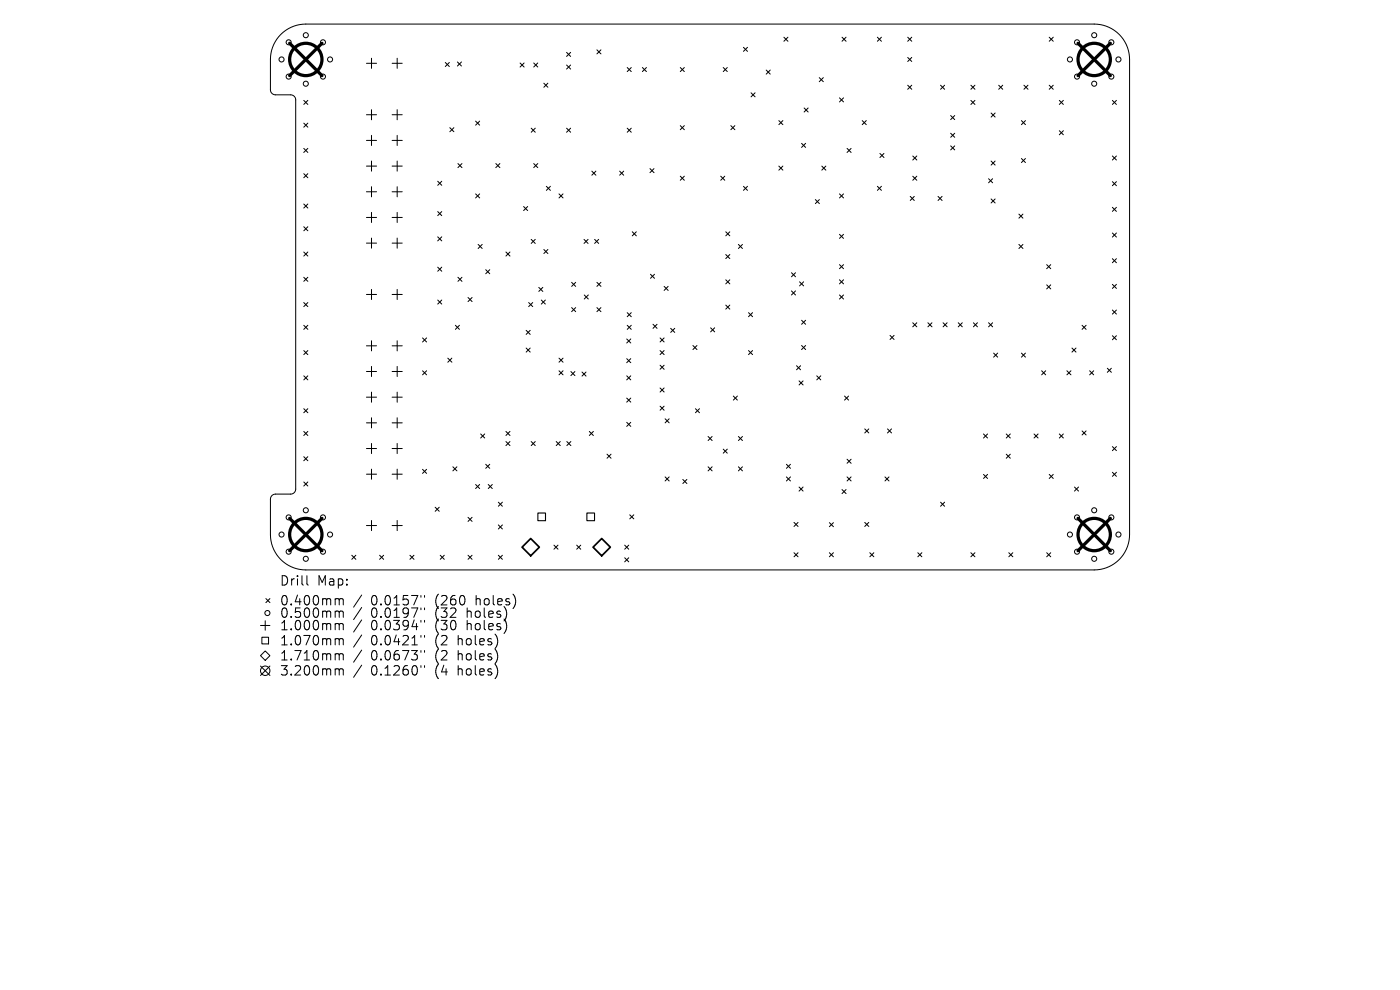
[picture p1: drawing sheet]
<svg xmlns="http://www.w3.org/2000/svg" width="297mm" height="210mm" viewBox="0 0 297 210" stroke-linecap="round" stroke-linejoin="round" font-family="sans-serif">
<defs><g id="words">
<g font-size="2.8">
<text x="59.3" y="124.5">Drill</text>
<text x="67.3" y="124.5">Map:</text>
<text x="59.3" y="128.7">0.400mm</text>
<text x="59.3" y="131.3">0.500mm</text>
<text x="78.7" y="128.7">0.0157&quot;</text>
<text x="78.7" y="131.3">0.0197&quot;</text>
<text x="92.4" y="128.7">(260</text>
<text x="92.4" y="131.3">(32</text>
<text x="99.3" y="131.3">holes)</text>
<text x="101.2" y="128.7">holes)</text>
<text x="59.3" y="134">1.000mm</text>
<text x="59.3" y="137.2">1.070mm</text>
<text x="78.7" y="134">0.0394&quot;</text>
<text x="78.7" y="137.2">0.0421&quot;</text>
<text x="92.4" y="134">(30</text>
<text x="92.4" y="137.2">(2</text>
<text x="97.4" y="137.2">holes)</text>
<text x="99.3" y="134">holes)</text>
<text x="59.3" y="140.4">1.710mm</text>
<text x="59.3" y="143.6">3.200mm</text>
<text x="78.7" y="140.4">0.0673&quot;</text>
<text x="78.7" y="143.6">0.1260&quot;</text>
<text x="92.4" y="140.4">(2</text>
<text x="92.4" y="143.6">(4</text>
<text x="97.4" y="140.4">holes)</text>
<text x="97.4" y="143.6">holes)</text>
</g>
</g></defs>
<g fill="none" stroke="#000" stroke-width=".21">
<path d="M59.6 7.3a7.5 7.5 0 0 1 5.3-2.2h167.2a7.5 7.5 0 0 1 7.5 7.5v100.8a7.5 7.5 0 0 1-7.5 7.5h-167.2a7.5 7.5 0 0 1-7.5-7.5v-7.5a1.07 1.07 0 0 1 1-1.1h3.3a1.07 1.07 0 0 0 1-1.1v-82.5a1.07 1.07 0 0 0-1-1.1h-3.3a1.07 1.07 0 0 1-1-1.1v-6.4a7.5 7.5 0 0 1 2.2-5.3zM77.7 13.4h2.2M78.8 12.4v2.1M83.2 13.4h2.1M84.3 12.4v2.1M94.5 13.3l.8 .8M95.3 13.3l-.8 .8M97 13.1l.9 .9M97.9 13.1l-.9 .9M110.3 13.4l.9 .8M111.2 13.4l-.9 .8M113.2 13.4l.9 .8"/>
<path d="M114.1 13.4l-.9 .8M115.4 17.7l.8 .8M116.2 17.7l-.8 .8M120.2 11.1l.9 .9M120.2 13.8l.9 .8M121.1 11.1l-.9 .9M121.1 13.8l-.9 .8M126.6 10.6l.9 .8M127.5 10.6l-.9 .8M133.1 14.3l.8 .9M133.9 14.3l-.8 .9M136.3 14.3l.8 .9"/>
<path d="M137.1 14.3l-.8 .9M144.3 14.3l.9 .9M145.2 14.3l-.9 .9M153.4 14.3l.9 .9M154.3 14.3l-.9 .9M157.7 10l.9 .9M158.6 10l-.9 .9M159.3 19.7l.9 .8M160.2 19.7l-.9 .8M162.5 14.9l.9 .8M163.4 14.9l-.9 .8M166.3 7.9l.9 .9"/>
<path d="M167.2 7.9l-.9 .9M173.8 16.5l.9 .8M174.7 16.5l-.9 .8M178.6 7.9l.9 .9M179.5 7.9l-.9 .9M186.1 7.9l.9 .9M187 7.9l-.9 .9M192.6 7.9l.8 .9M192.6 12.2l.8 .8M192.6 18.1l.8 .8M193.4 7.9l-.8 .9M193.4 12.2l-.8 .8"/>
<path d="M193.4 18.1l-.8 .8M199.5 18.1l.9 .8M200.4 18.1l-.9 .8M206 18.1l.8 .8M206.8 18.1l-.8 .8M211.9 18.1l.8 .8M212.7 18.1l-.8 .8M217.2 18.1l.9 .8M218.1 18.1l-.9 .8M222.6 7.9l.8 .9M222.6 18.1l.8 .8M223.4 18.1l-.8 .8"/>
<path d="M223.4 7.9l-.8 .9M64.4 21.3l.9 .9M64.4 26.1l.9 .9M64.4 31.5l.9 .8M64.4 36.8l.9 .9M65.3 21.3l-.9 .9M65.3 26.1l-.9 .9M65.3 31.5l-.9 .8M65.3 36.8l-.9 .9M77.7 24.3h2.2M77.7 29.8h2.2M77.7 35.2h2.2"/>
<path d="M78.8 23.3v2.1M78.8 28.7v2.2M78.8 34.2v2.1M78.8 39.6v2.2M83.2 24.3h2.1M83.2 29.8h2.1M83.2 35.2h2.1M84.3 23.3v2.1M84.3 28.7v2.2M84.3 34.2v2.1M84.3 39.6v2.2M92.9 38.5l.8 .8"/>
<path d="M93.7 38.5l-.8 .8M95.4 27.1l.9 .8M96.3 27.1l-.9 .8M97.1 34.7l.9 .9M98 34.7l-.9 .9M100.9 25.7l.9 .8M101.8 25.7l-.9 .8M105.2 34.7l.8 .9M106 34.7l-.8 .9M112.7 27.2l.8 .9M113.2 34.7l.9 .9M113.5 27.2l-.8 .9"/>
<path d="M114.1 34.7l-.9 .9M115.9 39.5l.9 .9M116.8 39.5l-.9 .9M120.2 27.2l.9 .9M121.1 27.2l-.9 .9M125.6 36.3l.8 .9M126.4 36.3l-.8 .9M131.5 36.3l.8 .9M132.3 36.3l-.8 .9M133.1 27.2l.8 .9M133.9 27.2l-.8 .9M137.9 35.8l.8 .8"/>
<path d="M138.7 35.8l-.8 .8M144.3 26.7l.9 .8M144.3 37.4l.9 .8M145.2 26.7l-.9 .8M145.2 37.4l-.9 .8M152.9 37.4l.9 .8M153.8 37.4l-.9 .8M155 26.7l.9 .8M155.9 26.7l-.9 .8M157.7 39.5l.9 .9M158.6 39.5l-.9 .9M165.2 25.6l.9 .8"/>
<path d="M165.2 35.2l.9 .9M166.1 25.6l-.9 .8M166.1 35.2l-.9 .9M170.1 30.4l.8 .9M170.6 22.9l.8 .9M170.9 30.4l-.8 .9M171.4 22.9l-.8 .9M174.3 35.2l.9 .9M175.2 35.2l-.9 .9M178.1 20.8l.8 .8M178.9 20.8l-.8 .8M179.7 31.5l.9 .8"/>
<path d="M180.6 31.5l-.9 .8M182.9 25.6l.9 .8M183.8 25.6l-.9 .8M186.1 39.5l.9 .9M186.7 32.6l.8 .8M187 39.5l-.9 .9M187.5 32.6l-.8 .8M193.6 33.1l.9 .8M193.6 37.4l.9 .8M194.5 33.1l-.9 .8M194.5 37.4l-.9 .8M201.7 24.5l.8 .9"/>
<path d="M201.7 28.3l.8 .8M201.7 30.9l.8 .9M202.5 24.5l-.8 .9M202.5 28.3l-.8 .8M202.5 30.9l-.8 .9M206 21.3l.8 .9M206.8 21.3l-.8 .9M209.7 37.9l.9 .9M210.3 24l.8 .8M210.3 34.2l.8 .8M210.6 37.9l-.9 .9M211.1 24l-.8 .8"/>
<path d="M211.1 34.2l-.8 .8M216.7 25.6l.8 .8M216.7 33.6l.8 .9M217.5 25.6l-.8 .8M217.5 33.6l-.8 .9M224.7 21.3l.9 .9M224.7 27.7l.9 .9M225.6 27.7l-.9 .9M225.6 21.3l-.9 .9M236 21.3l.8 .9M236 33.1l.8 .8M236 38.5l.8 .9"/>
<path d="M236.8 21.3l-.8 .9M236.8 33.1l-.8 .8M236.8 38.5l-.8 .9M64.4 43.3l.9 .8M64.4 48.1l.9 .9M64.4 53.5l.9 .8M64.4 58.8l.9 .9M65.3 43.3l-.9 .8M65.3 48.1l-.9 .9M65.3 53.5l-.9 .8M65.3 58.8l-.9 .9M77.7 40.7h2.2"/>
<path d="M77.7 46.1h2.2M77.7 51.6h2.2M78.8 45.1v2.1M78.8 50.5v2.1M83.2 40.7h2.1M83.2 46.1h2.1M83.2 51.6h2.1M84.3 45.1v2.1M84.3 50.5v2.1M92.9 44.9l.8 .8M92.9 50.2l.8 .9M92.9 56.7l.8 .8"/>
<path d="M93.7 44.9l-.8 .8M93.7 50.2l-.8 .9M93.7 56.7l-.8 .8M97.1 58.8l.9 .9M98 58.8l-.9 .9M100.9 41.1l.9 .9M101.4 51.9l.9 .8M101.8 41.1l-.9 .9M102.3 51.9l-.9 .8M103 57.2l.9 .9M103.9 57.2l-.9 .9M107.3 53.5l.9 .8"/>
<path d="M108.2 53.5l-.9 .8M111.1 43.8l.8 .9M111.9 43.8l-.8 .9M112.7 50.8l.8 .8M113.5 50.8l-.8 .8M115.4 52.9l.8 .9M116.2 52.9l-.8 .9M118.6 41.1l.8 .9M119.4 41.1l-.8 .9M121.3 59.9l.8 .9M122.1 59.9l-.8 .9M123.9 50.8l.9 .8"/>
<path d="M124.8 50.8l-.9 .8M126.1 50.8l.9 .8M126.6 59.9l.9 .9M127 50.8l-.9 .8M127.5 59.9l-.9 .9M134.1 49.2l.9 .8M135 49.2l-.9 .8M138 58.2l.9 .8M138.9 58.2l-.9 .8M154 54l.8 .9M154 49.2l.8 .8M154 59.4l.8 .8"/>
<path d="M154.8 49.2l-.8 .8M154.8 54l-.8 .9M154.8 59.4l-.8 .8M156.6 51.9l.9 .8M157.5 51.9l-.9 .8M167.9 57.9l.9 .8M168.8 57.9l-.9 .8M169.6 59.8l.9 .8M170.5 59.8l-.9 .8M173 42.3l.8 .9M173.8 42.3l-.8 .9M178.1 41.1l.8 .9"/>
<path d="M178.1 49.7l.8 .9M178.1 56.1l.8 .9M178.1 59.4l.8 .8M178.9 56.1l-.8 .9M178.9 41.1l-.8 .9M178.9 49.7l-.8 .9M178.9 59.4l-.8 .8M193.1 41.7l.9 .8M194 41.7l-.9 .8M199 41.7l.9 .8M199.9 41.7l-.9 .8M210.3 42.2l.8 .9"/>
<path d="M211.1 42.2l-.8 .9M216.2 45.4l.8 .9M216.2 51.9l.8 .8M217 51.9l-.8 .8M217 45.4l-.8 .9M222 56.1l.9 .9M222.9 56.1l-.9 .9M236 44l.8 .8M236 49.4l.8 .9M236 54.9l.8 .8M236.8 44l-.8 .8M236.8 49.4l-.8 .9"/>
<path d="M236.8 54.9l-.8 .8M64.4 64.2l.9 .8M64.4 69l.9 .9M64.4 74.4l.9 .8M64.4 79.7l.9 .9M65.3 64.2l-.9 .8M65.3 69l-.9 .9M65.3 74.4l-.9 .8M65.3 79.7l-.9 .9M77.7 62.5h2.2M77.7 73.4h2.2M77.7 78.8h2.2"/>
<path d="M78.8 61.4v2.1M78.8 72.3v2.1M78.8 77.7v2.2M83.2 62.5h2.1M83.2 73.4h2.1M83.2 78.8h2.1M84.3 61.4v2.1M84.3 72.3v2.1M84.3 77.7v2.2M89.6 71.7l.9 .8M89.6 78.7l.9 .8M90.5 71.7l-.9 .8"/>
<path d="M90.5 78.7l-.9 .8M92.9 63.6l.8 .9M93.7 63.6l-.8 .9M95 76l.9 .8M95.9 76l-.9 .8M96.6 69l.9 .9M97.5 69l-.9 .9M99.3 63.1l.8 .9M100.1 63.1l-.8 .9M111.6 70.1l.9 .8M111.6 73.8l.9 .9M112.2 64.2l.8 .8"/>
<path d="M112.5 70.1l-.9 .8M112.5 73.8l-.9 .9M113 64.2l-.8 .8M114.3 61l.9 .8M114.8 63.6l.9 .9M115.2 61l-.9 .8M115.7 63.6l-.9 .9M118.6 76l.8 .8M118.6 78.7l.8 .8M119.4 76l-.8 .8M119.4 78.7l-.8 .8M121.1 78.8l.9 .9"/>
<path d="M121.3 65.3l.8 .8M122 78.8l-.9 .9M122.1 65.3l-.8 .8M123.5 78.9l.8 .9M123.9 62.6l.9 .8M124.3 78.9l-.8 .9M124.8 62.6l-.9 .8M126.6 65.3l.9 .8M127.5 65.3l-.9 .8M133 71.9l.8 .9M133 76.1l.8 .8M133 79.7l.8 .9"/>
<path d="M133.1 66.3l.8 .9M133.1 69l.8 .9M133.8 71.9l-.8 .9M133.8 76.1l-.8 .8M133.8 79.7l-.8 .9M133.9 66.3l-.8 .9M133.9 69l-.8 .9M138.5 68.8l.9 .8M139.4 68.8l-.9 .8M140 77.5l.9 .8M140 71.7l.9 .8M140 74.4l.9 .8"/>
<path d="M140.9 71.7l-.9 .8M140.9 74.4l-.9 .8M140.9 77.5l-.9 .8M140.9 60.8l.8 .8M141.7 60.8l-.8 .8M142.3 69.6l.8 .9M143.1 69.6l-.8 .9M147 73.3l.9 .9M147.9 73.3l-.9 .9M150.8 69.5l.8 .9M151.6 69.5l-.8 .9M154 64.7l.8 .9"/>
<path d="M154.8 64.7l-.8 .9M158.8 66.3l.9 .9M158.8 74.4l.9 .8M159.7 74.4l-.9 .8M159.7 66.3l-.9 .9M167.9 61.7l.9 .9M168.8 61.7l-.9 .9M169 77.6l.8 .8M169.8 77.6l-.8 .8M170.1 67.9l.8 .9M170.1 73.3l.8 .9M170.9 67.9l-.8 .9"/>
<path d="M170.9 73.3l-.8 .9M173.3 79.7l.8 .9M174.1 79.7l-.8 .9M178.1 62.6l.8 .8M178.9 62.6l-.8 .8M188.8 71.2l.9 .8M189.7 71.2l-.9 .8M193.6 68.5l.9 .8M194.5 68.5l-.9 .8M196.9 68.5l.8 .8M197.7 68.5l-.8 .8M200.1 68.5l.8 .8"/>
<path d="M200.9 68.5l-.8 .8M203.3 68.5l.8 .8M204.1 68.5l-.8 .8M206.5 68.5l.9 .8M207.4 68.5l-.9 .8M209.7 68.5l.9 .8M210.6 68.5l-.9 .8M210.8 74.9l.8 .9M211.6 74.9l-.8 .9M216.7 74.9l.8 .9M217.5 74.9l-.8 .9M221 78.7l.8 .8"/>
<path d="M221.8 78.7l-.8 .8M222 60.4l.9 .9M222.9 60.4l-.9 .9M226.3 78.7l.9 .8M227.2 78.7l-.9 .8M227.4 73.8l.9 .9M228.3 73.8l-.9 .9M229.6 69l.8 .9M230.4 69l-.8 .9M231.2 78.7l.8 .8M232 78.7l-.8 .8M234.9 78.1l.9 .9"/>
<path d="M235.8 78.1l-.9 .9M236 60.3l.8 .9M236 65.8l.8 .8M236 71.2l.8 .9M236.8 65.8l-.8 .8M236.8 60.3l-.8 .9M236.8 71.2l-.8 .9M64.4 86.7l.9 .9M64.4 91.5l.9 .9M64.4 96.9l.9 .8M65.3 86.7l-.9 .9M65.3 91.5l-.9 .9"/>
<path d="M65.3 96.9l-.9 .8M77.7 84.3h2.2M77.7 89.7h2.2M77.7 95.1h2.2M78.8 83.2v2.1M78.8 88.6v2.2M78.8 94.1v2.1M78.8 99.5v2.2M83.2 84.3h2.1M83.2 89.7h2.1M83.2 95.1h2.1M84.3 83.2v2.1"/>
<path d="M84.3 88.6v2.2M84.3 94.1v2.1M84.3 99.5v2.2M89.6 99.6l.9 .8M90.5 99.6l-.9 .8M96.1 99l.8 .9M96.9 99l-.8 .9M102 92.1l.8 .8M102.8 92.1l-.8 .8M103 98.5l.9 .8M103.9 98.5l-.9 .8M107.3 91.5l.9 .9"/>
<path d="M107.3 93.7l.9 .8M108.2 91.5l-.9 .9M108.2 93.7l-.9 .8M112.7 93.7l.8 .8M113.5 93.7l-.8 .8M118 93.7l.9 .8M118.9 93.7l-.9 .8M120.3 93.7l.8 .8M121.1 93.7l-.8 .8M125 91.5l.9 .9M125.9 91.5l-.9 .9M128.8 96.3l.8 .9"/>
<path d="M129.6 96.3l-.8 .9M133 89.6l.8 .8M133 84.4l.8 .9M133.8 84.4l-.8 .9M133.8 89.6l-.8 .8M140 82.3l.9 .9M140 86.2l.9 .8M140.9 82.3l-.9 .9M140.9 86.2l-.9 .8M141.1 88.8l.9 .9M142 88.8l-.9 .9M147.5 86.7l.9 .9"/>
<path d="M148.4 86.7l-.9 .9M150.2 92.6l.9 .9M150.2 99l.9 .9M151.1 92.6l-.9 .9M151.1 99l-.9 .9M153.4 95.3l.9 .8M154.3 95.3l-.9 .8M155.6 84l.8 .9M156.4 84l-.8 .9M156.6 92.6l.9 .9M156.6 99l.9 .9M157.5 92.6l-.9 .9"/>
<path d="M157.5 99l-.9 .9M166.8 98.5l.9 .8M167.7 98.5l-.9 .8M169.5 80.8l.9 .9M170.4 80.8l-.9 .9M179.2 84l.8 .9M179.7 97.4l.9 .9M180 84l-.8 .9M180.6 97.4l-.9 .9M183.5 91l.8 .8M184.3 91l-.8 .8M188.3 91l.8 .8"/>
<path d="M189.1 91l-.8 .8M208.6 92.1l.9 .8M209.5 92.1l-.9 .8M213.5 92.1l.8 .8M213.5 96.3l.8 .9M214.3 92.1l-.8 .8M214.3 96.3l-.8 .9M219.4 92.1l.8 .8M220.2 92.1l-.8 .8M224.7 92.1l.9 .8M225.6 92.1l-.9 .8M229.6 91.4l.8 .9"/>
<path d="M230.4 91.4l-.8 .9M236 94.7l.8 .9M236.8 94.7l-.8 .9M64.4 102.2l.9 .9M65.3 102.2l-.9 .9M74.6 117.8l.9 .8M75.5 117.8l-.9 .8M77.7 100.6h2.2M77.7 111.5h2.2M78.8 110.4v2.2M80.5 117.8l.9 .8M81.4 117.8l-.9 .8"/>
<path d="M83.2 100.6h2.1M83.2 111.5h2.1M84.3 110.4v2.2M87 117.8l.8 .8M87.8 117.8l-.8 .8M92.3 107.6l.9 .9M93.2 107.6l-.9 .9M93.4 117.8l.9 .8M94.3 117.8l-.9 .8M99.3 109.7l.8 .9M99.3 117.8l.8 .8M100.1 109.7l-.8 .9"/>
<path d="M100.1 117.8l-.8 .8M100.9 102.8l.9 .8M101.8 102.8l-.9 .8M103.6 102.8l.8 .8M104.4 102.8l-.8 .8M105.7 106.5l.9 .9M105.7 111.4l.9 .8M105.7 117.8l.9 .8M106.6 111.4l-.9 .8M106.6 106.5l-.9 .9M106.6 117.8l-.9 .8M117.5 115.6l.9 .9"/>
<path d="M118.4 115.6l-.9 .9M122.3 115.6l.9 .9M123.2 115.6l-.9 .9M132.5 115.6l.9 .9M132.5 118.3l.9 .9M133.4 115.6l-.9 .9M133.4 118.3l-.9 .9M133.6 109.2l.9 .9M134.5 109.2l-.9 .9M141.1 101.2l.9 .8M142 101.2l-.9 .8M144.9 101.7l.8 .9"/>
<path d="M145.7 101.7l-.8 .9M166.8 101.2l.9 .8M167.7 101.2l-.9 .8M168.4 110.8l.9 .9M168.4 117.3l.9 .8M169.3 110.8l-.9 .9M169.3 117.3l-.9 .8M169.5 103.3l.9 .9M170.4 103.3l-.9 .9M175.9 110.9l.9 .8M175.9 117.3l.9 .8M176.8 110.9l-.9 .8"/>
<path d="M176.8 117.3l-.9 .8M178.6 103.9l.9 .8M179.5 103.9l-.9 .8M179.7 101.2l.9 .8M180.6 101.2l-.9 .8M183.5 110.8l.8 .9M184.3 110.8l-.8 .9M184.5 117.3l.9 .8M185.4 117.3l-.9 .8M187.7 101.2l.9 .8M188.6 101.2l-.9 .8M194.7 117.3l.9 .8"/>
<path d="M195.6 117.3l-.9 .8M199.5 106.5l.9 .9M200.4 106.5l-.9 .9M206 117.3l.8 .8M206.8 117.3l-.8 .8M208.6 100.6l.9 .9M209.5 100.6l-.9 .9M214 117.3l.9 .8M214.9 117.3l-.9 .8M222 117.3l.9 .8M222.6 100.6l.8 .9M222.9 117.3l-.9 .8"/>
<path d="M223.4 100.6l-.8 .9M227.9 103.3l.9 .9M228.8 103.3l-.9 .9M236 100.2l.8 .8M236.8 100.2l-.8 .8M55.3 139.1l1-1 1 1-1 1zM55.3 132.7h2M55.6 135.2h1.4v1.4h-1.4zM56.3 131.7v2M56.4 127l.9 .8M57.3 127l-.9 .8M65.1 122.1v1.7l.3 .3"/>
<path d="M71.4 127l.5 .1 .1 .2M71.4 129.6h.3l.3 .3M71.4 132.3h.3l.3 .3M71.4 135.5l.5 .1 .1 .2M71.4 138.7h.3l.3 .3M72 127.3l.3-.3 .4 .1 .1 1.2M72 127.3v1M72 129.9v1.1M72 132.6v1M72 135.8v1M72 139v1M72 129.9l.3-.3 .4 .1 .1 1.3"/>
<path d="M72 132.6l.3-.3 .4 .1 .1 1.2M72 135.8l.3-.3 .4 .1 .1 1.2M72 139l.3-.3 .4 .1 .1 1.2M76.7 126.2l-1.7 2.6M76.7 128.9l-1.7 2.5M76.7 131.5l-1.7 2.6M76.7 134.7l-1.7 2.6M76.7 137.9l-1.7 2.6M89.3 126.3v.4M89.3 129v.3M89.3 131.6v.4M89.3 134.8v.4"/>
<path d="M89.3 138v.4M90.1 126.3v.4M90.1 129v.3M90.1 131.6v.4M90.1 134.8v.4M90.1 138v.4M55.3 141.3l2 2M57.3 141.3l-2 2M71.4 141.9h.3l.3 .3M72 142.2v1M72 142.2l.3-.3 .4 .1 .1 1.2M76.7 141.1l-1.7 2.6"/>
<path d="M89.3 141.2v.4M90.1 141.2v.4"/>
<circle cx="59.7" cy="12.6" r=".54"/>
<circle cx="61.2" cy="9" r=".54"/>
<circle cx="61.2" cy="16.3" r=".54"/>
<circle cx="64.9" cy="17.8" r=".54"/>
<circle cx="64.9" cy="7.5" r=".54"/>
<circle cx="68.5" cy="9" r=".54"/>
<circle cx="68.5" cy="16.3" r=".54"/>
<circle cx="70" cy="12.6" r=".54"/>
<circle cx="227" cy="12.6" r=".54"/>
<circle cx="228.5" cy="9" r=".54"/>
<circle cx="228.5" cy="16.3" r=".54"/>
<circle cx="232.1" cy="7.5" r=".54"/>
<circle cx="232.1" cy="17.8" r=".54"/>
<circle cx="235.8" cy="9" r=".54"/>
<circle cx="235.8" cy="16.3" r=".54"/>
<circle cx="237.3" cy="12.6" r=".54"/>
<circle cx="59.7" cy="113.4" r=".54"/>
<circle cx="61.2" cy="109.8" r=".54"/>
<circle cx="61.2" cy="117" r=".54"/>
<circle cx="64.9" cy="118.5" r=".54"/>
<circle cx="64.9" cy="108.2" r=".54"/>
<circle cx="68.5" cy="117" r=".54"/>
<circle cx="68.5" cy="109.8" r=".54"/>
<circle cx="70" cy="113.4" r=".54"/>
<circle cx="227" cy="113.4" r=".54"/>
<circle cx="228.5" cy="117" r=".54"/>
<circle cx="228.5" cy="109.8" r=".54"/>
<circle cx="232.1" cy="118.5" r=".54"/>
<circle cx="232.1" cy="108.2" r=".54"/>
<circle cx="235.8" cy="109.8" r=".54"/>
<circle cx="235.8" cy="117" r=".54"/>
<circle cx="237.3" cy="113.4" r=".54"/>
<circle cx="56.7" cy="130" r=".54"/>
<circle cx="56.3" cy="142.3" r="1"/>
</g>
<path d="M114.1 108.8h1.6v1.7h-1.6zM124.5 108.8h1.6v1.7h-1.6z" fill="none" stroke="#000" stroke-width=".23"/>
<path d="M110.8 116.1l1.8-1.9 1.8 1.9-1.8 1.8zM125.8 116.1l1.8-1.9 1.9 1.9-1.9 1.8z" fill="none" stroke="#000" stroke-width=".37"/>
<g fill="none" stroke="#000" stroke-width=".69">
<path d="M61.4 9.2l6.9 6.8M68.3 9.2l-6.9 6.8M228.7 9.2l6.9 6.8M235.6 9.2l-6.9 6.8M61.4 110l6.9 6.8M68.3 110l-6.9 6.8M228.7 110l6.9 6.8M235.6 110l-6.9 6.8"/>
<circle cx="64.9" cy="12.6" r="3.4"/>
<circle cx="232.1" cy="12.6" r="3.4"/>
<circle cx="64.9" cy="113.4" r="3.4"/>
<circle cx="232.1" cy="113.4" r="3.4"/>
</g>
<use href="#words"/>
</svg>
